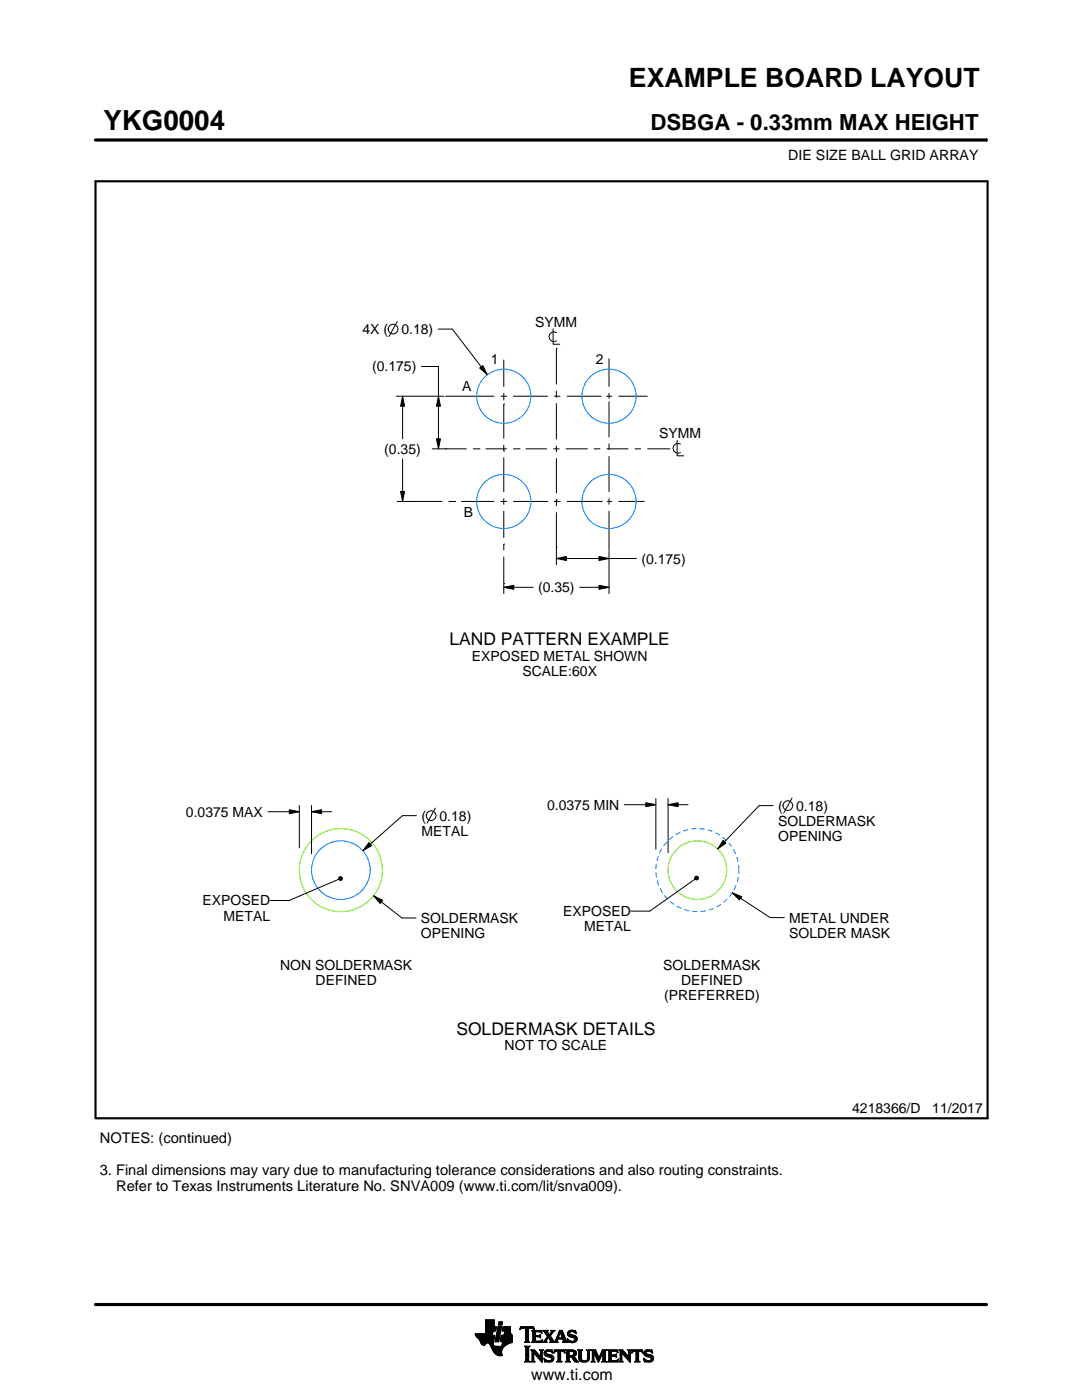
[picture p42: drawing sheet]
<svg xmlns="http://www.w3.org/2000/svg" width="216mm" height="279mm" viewBox="0 0 216 279" stroke-linecap="round" stroke-linejoin="round" font-family="sans-serif">
<defs><g id="words">
<text font-size="5.5" x="20.6" y="26">YKG0004</text>
<text font-size="5.3" x="125.5" y="17.4">EXAMPLE BOARD LAYOUT</text>
<text font-size="4.4" x="129.8" y="26">DSBGA - 0.33mm MAX HEIGHT</text>
<g font-size="3.5">
<text x="89.7" y="128.7">LAND PATTERN EXAMPLE</text>
<text x="91.1" y="206.5">SOLDERMASK DETAILS</text>
</g>
<text font-size="3.2" x="106" y="275.3">www.ti.com</text>
<g font-size="2.9">
<text x="19.9" y="228.2">NOTES: (continued)</text>
<text x="19.9" y="234.5">3. Final dimensions may vary due to manufacturing tolerance considerations and also routing constraints.</text>
<text x="23.2" y="237.6">Refer to Texas Instruments Literature No. SNVA009 (www.ti.com/lit/snva009).</text>
</g>
<g font-size="2.8">
<text x="157.3" y="32">DIE SIZE BALL GRID ARRAY</text>
<text x="106.8" y="65.2">SYMM</text>
<text x="72.3" y="66.7">4X (</text>
<text x="80.1" y="66.7">0.18)</text>
<text x="74.2" y="74.1">(0.175)</text>
<text x="97.9" y="72.6">1</text>
<text x="118.9" y="72.7">2</text>
<text x="92.2" y="78.1">A</text>
<text x="131.5" y="87.5">SYMM</text>
<text x="76.7" y="90.6">(0.35)</text>
<text x="92.5" y="103.1">B</text>
<text x="128" y="112.5">(0.175)</text>
<text x="107.4" y="118.2">(0.35)</text>
<text x="94.2" y="131.9">EXPOSED METAL SHOWN</text>
<text x="104.2" y="134.9">SCALE:60X</text>
<text x="109.2" y="161.6">0.0375 MIN</text>
<text x="155.3" y="161.8">(</text>
<text x="158.9" y="161.8">0.18)</text>
<text x="37.1" y="163">0.0375 MAX</text>
<text x="84.1" y="166.8">METAL</text>
<text x="84.1" y="163.8">(</text>
<text x="87.7" y="163.8">0.18)</text>
<text x="155.3" y="164.8">SOLDERMASK</text>
<text x="155.3" y="167.8">OPENING</text>
<text x="40.4" y="180.7">EXPOSED</text>
<text x="44.6" y="183.7">METAL</text>
<text x="84" y="184.2">SOLDERMASK</text>
<text x="112.4" y="182.8">EXPOSED</text>
<text x="116.6" y="185.8">METAL</text>
<text x="157.5" y="184.1">METAL UNDER</text>
<text x="84" y="187.2">OPENING</text>
<text x="157.5" y="187.1">SOLDER MASK</text>
<text x="55.9" y="193.5">NON SOLDERMASK</text>
<text x="63" y="196.5">DEFINED</text>
<text x="132.4" y="193.5">SOLDERMASK</text>
<text x="135.9" y="196.5">DEFINED</text>
<text x="132.5" y="199.5">(PREFERRED)</text>
<text x="100.7" y="209.6">NOT TO SCALE</text>
<text x="170" y="222.2">4218366/D</text>
<text x="186" y="222.2">11/2017</text>
</g>
</g></defs>
<g fill="none" stroke="#000" stroke-width=".2">
<path d="M19.1 27.9h177.7M196.8 27.7v.5M79.1 79.1h9.5M79.3 64.2l-1.7 3M80.3 79.1l.4 2h-.8zM80.3 79.1v8.5M84.1 73.1h3.4v16.5M87.5 65.7h2.8l6.9 9.1M87.5 79.1l.4 2h-.8zM88.8 79.1h9.8M95.7 73.4l.6-.4 .9 1.8zM99.9 79.1h1.3"/>
<path d="M100.5 71.8v5.4M100.5 78.4v1.5M102.4 79.1h6.9M110.4 65.6v3.1h1.3M110.6 79.1h1.2M111 79.2h.1M111 69.5h.1M111 69.5v7.2M111 78v1.2M111 66.4a.98 .98 0 0 0-1.5 .8 .98 .98 0 0 0 1.5 .8M113.1 79.1h6.9M121 79.1h1.2"/>
<path d="M121.5 71.5v5.7M121.5 78.4v1.1M123.4 79.1h5.8M79.9 98.1h.8l-.4 2zM80.3 91.6v8.5M86.2 89.6h2.6M87.1 87.6h.8l-.4 2zM88.9 89.6h.1M88.9 89.6h4.2M94.4 89.6h1.2M95.6 89.6h.1M96.9 89.6h4.2"/>
<path d="M100.5 90h.1M100.5 80.6h.1M100.5 80.6v6.9M100.5 88.8v1.2M100.5 91.3v6.9M100.5 99.4v1.3M102.4 89.6h1.2M103.6 89.6h.1M104.9 89.6h4.2M110.4 89.6h1.3M111 99.7h.1M111 80.5v7.2"/>
<path d="M111 88.9v1.3M111 91.5v7M111 99.7v1.3M112.9 89.6h4.4M118.5 89.6h1.3M121 89.6h4.4M121.5 80.1v7.2M121.5 88.5v1.3M121.5 91v7.2M121.5 99.4v1.3M126.6 89.6h1.3M129.2 89.6h4.3"/>
<path d="M133.5 89.6h.1M135.1 87.9v3.1h1.3M135.8 88.6a.98 .98 0 0 0-1.5 .9 .98 .98 0 0 0 1.5 .8M79.3 100.1h2.3M81.7 100.1h.1M81.7 100.1h6.6M89.5 100.1h1.3M90.8 100.1h.1M92 100.1h6.6M99.9 100.1h1.3M100.5 117.2l2-.4v.8zM100.5 108.6h.1"/>
<path d="M100.5 116.5h.1M100.5 102v5.3M100.5 108.6v1.2M100.5 111.1v7.4M100.5 117.2h5.9M102.4 100.1h6.9M110.6 100.1h.1M110.6 100.1h1.3M111 111.5l2-.4v.8zM111 109.2h.1M111 102.2v10.5M111 111.5h16"/>
<path d="M113.1 100.1h6.9M115.7 117.2h5.8M119.5 116.8l2 .4-2 .4zM119.5 111.1l2 .4-2 .4zM120 100.1h.1M121.1 100.1h1.1M121.5 102v7.9M121.5 110v8.5M123.4 100.1h5.2M130.9 159.3v10.2M133.3 159.3v10.9M158 159.3l-1.6 3"/>
<path d="M53.5 162h6.2M57.7 161.6l2 .4-2 .4zM59.7 160.7v8.5M62.2 162l2-.4v.8zM62.2 160.7v9.7M62.2 162h4M67.6 175.5l-9.9 4.2h-3.8M67.6 175.2l.3-.3 .3 .1 .1 .3-.1 .3-.3 .1-.3-.2zM73.6 168.2l.6 .6-1.8 1zM74.5 178.8l1.9 .9-.5 .6zM74.5 178.8l5.7 4.4h2.8M83.1 162.8h-2.8l-7.9 7"/>
<path d="M86.9 161.3l-1.7 3M124.6 160.6h6.3M128.9 160.2l2 .4-2 .4zM133.3 160.6l2-.4v.8zM133.3 160.6h4M138.6 175.1l.3-.3 .3 .1 .2 .3-.2 .3-.3 .1-.3-.2zM138.7 175.5l-9 6.3h-3.8M144.3 167.7l.6 .6-1.7 1.1zM146.1 178.2l1.9 .7-.4 .7zM146.1 178.2l7.6 4.9h2.8M154.3 160.8h-2.8l-8.3 8.6M94.8 266.2h3.5"/>
<path d="M94.8 266.3h3.5M94.9 266.4h3.3M94.9 266.5h3.8l-.2 1.2M94.9 266.5h3.8M95 266.6h3.7M95 266.7h3.7M95.1 266.8h3.6M95.2 266.9h3.4M95.3 267h3.3M95.4 267.1h3.2M95.5 267.2h3.1M95.6 267.3h3"/>
<path d="M95.7 267.4h2.8M95.7 267.5h2.8M95.8 267.6h2.7M95.8 267.7h2.7M95.9 267.8h2.6M95.9 267.9h2.5M95.9 268h2.5M96 268h1.1M96 268.1h1M96.1 268.2h.8M96.1 268.3h.7M96.2 268.4h.6"/>
<path d="M96.3 268.4h.4M96.9 266.1h1.4M96.9 266h1.4M96.9 265.9h1.4M96.9 265.8h1.5M96.9 265.7h1.5M96.9 264.7l2.2 .1-.2 .9h-.5l-.2 .8M96.9 265.6h2M96.9 265.5h2M96.9 265.4h2M96.9 265.3h2.1M96.9 265.2h2.1"/>
<path d="M96.9 265.1h2.1M96.9 265h2.1M96.9 264.9h2.1M96.9 264.8h2.2M96.9 264.6h1.7M96.9 264.5h1.7M96.9 264.4h1.7M96.9 264.3h1.7M96.9 264.2h1.7M96.9 264.1h1.7M96.9 264h1.7M96.9 263.9h1.7"/>
<path d="M96.9 263.8h1.7M96.9 263.7h1.7M96.9 263.6h1.7M96.9 263.5h1.7M96.9 263.4h1.7M97.5 268h.9M97.6 268.1h.8M97.7 268.2h.7M97.7 268.3h.7M97.8 268.4h.6M97.9 268.5h.6M97.9 268.6h.7"/>
<path d="M98 268.7h1.1M98 268.8h2.6M98 268.8h2.5M98.1 268.9h2.3M98.1 269h2.3M98.1 269.1h2.2M98.2 269.2h2.1M98.2 269.2h2M98.2 269.3h2M98.3 269.4h1.9M98.3 269.5h1.8M98.4 269.6h1.7"/>
<path d="M98.4 268v.4l.3 .2 2 .1M98.5 269.7h1.6M98.5 267.7l-.1 .3M98.5 269.8h1.6M98.6 269.9h1.5M98.6 264.8v-1.4h-1.7v2.8h-2.1l.1 .3 .8 .9 .6 1h.4l.5-.4 .4 .1 1 1.8 .8 .6h.8l-.1-1.1 .8-.9M98.6 270h1.5M98.7 270h1.4M98.8 270.1h1.3M98.8 267.7h.7M98.8 267.6h.7M98.8 267.5h.7"/>
<path d="M98.9 270.2h1.2M98.9 267.4h.7M98.9 267.3h.7M98.9 267.2h.7M98.9 267.1h.7M98.9 267h.7M98.9 270.3h1.3M99 266.9h.6M99 266.9h.7M99 266.8h.7M99 266.7h.7M99 266.6h.7"/>
<path d="M99 266.5h.7M99.1 270.4h1.1M99.1 266.4h.7M99.1 266.3h.7M99.1 266.2h.7M99.1 266.1h.7M99.1 266h.7M99.2 265.9h.7M99.2 265.8h.7M99.2 270.4h1M99.2 265.7h.7M99.2 265.6h.7"/>
<path d="M99.2 265.5h.7M99.3 265.4h.6M99.3 265.4h.7M99.3 265.3h.7M99.3 265.2h.7M99.3 265.1h.7M99.3 265h.7M99.4 270.5h.8M99.4 264.9h.7M99.4 264.8h.7M99.4 264.8h.7l-.6 3h-.7zM99.4 264.5l.2-.7h.7l-.2 .7h-.7"/>
<path d="M99.5 264.4h.6M99.5 264.3h.7M99.5 264.2h.7M99.5 264.1h.7M99.5 264h.7M99.5 263.9h.7M99.6 263.8h.7M99.8 270.6h.1M99.8 267.7h2.4M99.8 267.6h2.4M99.8 267.5h2.4M99.9 267.4h2.3"/>
<path d="M99.9 267.3h2.3M99.9 267.2h2.3M99.9 267.1h2.3M99.9 267h2.3M99.9 266.9h2.3M100 266.9h2.2M100 266.8h2.2M100 266.7h2.2M100 266.6h2.2M100 266.5h2.2M100.1 268.6h.7M100.2 268.5h.7"/>
<path d="M100.2 268.4h.8M100.2 268.4h.9M100.2 268.3h1M100.2 268.2h1.2M100.2 265.6h1.6M100.2 268.1h1.4M100.2 265.5h1.6M100.2 268h1.6M100.3 265.4h1.5M100.3 268h1.7M100.3 267.9h1.9M100.3 265.3h1.5"/>
<path d="M100.3 267.8h1.9M100.3 265.2h1.5M100.3 265.1h1.5M100.3 265h1.5M100.4 264.9h1.4M100.4 264.8h1.4M100.6 266.5l.1-.8h-.5l.2-.9h1.4l.1 1.1 .3 .6v1.4l-1.3 .6M100.6 266.4h1.5M100.6 266.3h1.4M100.6 266.2h1.4M100.6 266.1h1.3M100.7 266h1.2"/>
<path d="M100.7 265.9h1.2M100.7 265.8h1.1M100.7 265.7h1.1M102.2 266.5h-2.2l-.2 1.1 .1 .2h.4l-.2 .9M103.7 265.3h.1M103.8 265.2h.2M103.8 265h2.8M103.8 264.9h2.7M103.9 264.8h2.6M104.7 267.8h1M104.7 271.8h1.1M104.7 268.7h1"/>
<path d="M104.8 267.7h.7M104.8 271.7h.8M104.9 265.2h.6M104.9 268.9h.6M104.9 267.6h.6M104.9 267.5l-.2 .3M104.9 267.5h.6M104.9 267.4h.6M104.9 267.3h.6M104.9 267.2h.6M104.9 267.1h.6M104.9 267h.6"/>
<path d="M104.9 266.8h.6M104.9 266.7h.6M104.9 266.6h.6M104.9 266.5h.6M104.9 266.4h.6M104.9 266.3h.6M104.9 266.2h.6M104.9 266.1h.6M104.9 265.9h.6M104.9 265.8h.6M104.9 265.7h.6M104.9 265.6h.6"/>
<path d="M104.9 265.5h.6M104.9 265.4h.6M104.9 265.3h.6M104.9 271.5h.6M104.9 269h.6M104.9 271.4h.6M104.9 271.4v-2.4l-.2-.4h1.1l-.3 .4v2.4M104.9 271.4l-.2 .4h1.1l-.3-.4M104.9 271.3h.6M104.9 271.2h.6M104.9 271.1h.6M104.9 271h.6"/>
<path d="M104.9 270.9h.6M104.9 270.8h.6M104.9 270.6h.6M104.9 270.5h.6M104.9 270.4h.6M104.9 270.3h.6M104.9 270.2h.6M104.9 270.1h.6M104.9 270h.6M104.9 269.9h.6M104.9 269.8h.6M104.9 269.6h.6"/>
<path d="M104.9 269.5h.6M104.9 269.4h.6M104.9 269.3h.6M104.9 269.2h.6M104.9 269.1h.6M105.5 267.5l.2 .3M105.5 267.5v-2.3l.7-.1 .4 .3-.1-.6h-2.6l-.1 .6 .4-.3 .7 .1v2.3M105.7 267.8h-1M105.9 271.8h.8M105.9 269.4h.8M106.1 269.5h.7M106.1 267.8h2"/>
<path d="M106.1 271.7h.5M106.2 269.6h.7M106.2 271.5h.3M106.2 265.6h1.8M106.2 269.8h.8M106.2 271.4h.3M106.2 271.4l-.3 .4h.8l-.2-.4M106.2 271.3h.3M106.2 271.2h.3M106.2 271.1h.3M106.2 271h.3M106.2 270.9h.3"/>
<path d="M106.2 270.8h.3M106.2 270.6h.3M106.2 270.5h.3M106.2 270.4h.3M106.2 270.3h.3M106.2 270.2h.3M106.2 270.1h.3M106.2 270h1M106.2 269.9h.9M106.2 269.8v1.6M106.2 269.8l-.3-.4h.8l1.2 1.4M106.3 267.7h1.8"/>
<path d="M106.3 265.7h1.8M106.3 267.6h.6M106.3 265.8h.6M106.3 267.5l-.2 .3M106.3 267.5h.5M106.3 267.4h.5M106.3 267.3h.5M106.3 267.2h.5M106.3 267.1h.5M106.3 267h.5M106.3 266.8h.5M106.3 266.7h1.6"/>
<path d="M106.3 266.6h1.6M106.3 266.5h.5M106.3 266.4h.5M106.3 266.3h.5M106.3 266.2h.5M106.3 266.1h.5M106.3 265.9h.5M106.4 265.2h.2M106.5 270h.1M106.5 270v1.4M106.5 265.3h.1M106.6 270.1h.7"/>
<path d="M106.7 270.2h.7M106.8 270.3h.7M106.8 265.9l.2-.1h.6l.6 .2-.2-.5h-1.9l.2 .3v1.7M106.8 265.9v.6h.8l.3-.2v.7M106.9 270.4h.7M107 270.5h.7M107.1 270.6h.7M107.2 270.8h1M107.3 270.9h.9M107.4 271h.8M107.5 271.1h.7M107.6 271.2h.6"/>
<path d="M107.6 266.5h.3M107.7 271.3h.5M107.7 269.4h.7M107.7 266.8h.2M107.7 267.6h.5M107.8 266.4h.1M107.8 271.4h.4M107.8 267h.1M107.8 265.8h.3M107.8 269.5h.5M107.9 271.5h.3M107.9 269.6h.3"/>
<path d="M107.9 267l-.3-.2h-.8l.1 .8h.9l.5-.2M107.9 269.8h.3M107.9 270.6h.3M107.9 270.5h.3M107.9 270.4h.3M107.9 270.3h.3M107.9 270.2h.3M107.9 270.1h.3M107.9 270h.3M107.9 269.9h.3M107.9 269.8v1M107.9 269.8l-.2-.4h.7l-.2 .4"/>
<path d="M108 271.7h.2M108 265.9h.1M108 267.5h.2M108.1 271.8h.1M108.1 266.1h.1M108.2 267.4h.1M108.2 269.8v2.1l-1.7-1.9M108.2 267.8h.9M108.3 267.4l-.2 .5-2-.1M108.3 265.6h1M108.5 267.7h.5M108.5 271.1l.8 .4h.5l.2-.2-.1-.3-1-.4-.3-.3 .1-.7 .8-.2 .5 .1 .2-.1 .1 .6-.9-.3-.3 .1-.1 .3 1.3 .4 .2 .6"/>
<path d="M108.5 271.1h.1M108.5 265.7h.7M108.5 271.2h.2M108.6 271.3h.2M108.6 270.1h.4M108.6 270h.4M108.6 270.2h.6M108.6 267.6h.4M108.6 271.4h.4M108.6 269.9h.4M108.6 270.3h1M108.6 265.8h.7"/>
<path d="M108.6 271.5h.8M108.6 269.8h.5M108.7 271.7h1.5M108.7 270.4h1.3M108.7 267.5h.3M108.7 271.8h.1M108.7 265.9h.6M108.7 269.6h1.5M108.8 267.4h.3M108.8 270.5h1.5M108.8 266.1h.6M108.8 269.5h1.4"/>
<path d="M108.8 267.3h.4M108.9 266.2h.6M108.9 267.2h.4M108.9 266.3h.6M108.9 270.6h1.5M109 267.1h.3M109 266.4h1M109.1 271.8h.9M109.1 269.4h.7M109.1 267h.9M109.1 266.5h.8M109.1 267.8h-.9"/>
<path d="M109.2 266.8h.8M109.2 266.6h.6M109.2 266.7h.7M109.2 266.7l-.6 .9-.4 .2M109.3 270.8h1.1M109.5 267.1h.6M109.6 267.2h.6M109.7 271.5h.7M109.7 267.3h.6M109.7 267.8l.2-.1-.5-.8-.4 .8 .1 .1M109.7 267.8h1.6M109.7 266.3h.4"/>
<path d="M109.7 267.4h.6M109.8 270.9h.7M109.8 266.2h.3M109.8 266.6l.9 1.2 1-2.3h.5l.8 2.1 .3 .2M109.8 267.5h.6M109.9 266.1h.3M109.9 269.8h.4M109.9 267.6h.6M109.9 267.7h.7M109.9 271.4h.5M109.9 265.9h.4M110 271h.5"/>
<path d="M110 265.6h.7M110 265.9l-.4 .5-.4-.6 .2-.3h-1.1l.9 1.2M110 265.9l.1-.2-.2-.2h.8l-.9 1.1M110 271.3h.5M110 265.8h.4M110 271.1h.5M110 271.2h.5M110.1 269.4h.1M110.1 265.7h.4M110.1 269.9h.2M110.2 270h.1M110.5 270h.1"/>
<path d="M110.5 269.9h.2M110.5 271.1l-.3 .6-.7 .2-.6-.2-.2 .1-.2-.7M110.5 269.8h.3M110.6 269.6h2.1M110.6 269.5h2M110.6 269.4h2M110.7 267.7h.5M110.8 267.6h.4M110.9 267.5h.3M110.9 267.4h.3M111 267.3h.3M111 267.2h1.8"/>
<path d="M111 267.1h1.8M111.1 267h.3M111.1 271.8h1M111.1 266.8h.4M111.2 266.7h.3M111.2 267.5l.1-.2h1l.1 .2M111.2 267.5v.3h.1M111.2 266.6h.3M111.3 266.5h.3M111.3 271.7h.6M111.3 266.4h.3M111.3 271.5h.6"/>
<path d="M111.3 267.8h-1.6M111.3 269.8h.6M111.4 266.3h.3M111.4 271.4h.5M111.4 271.4l-.1-1.7h-.4l-.4 .4 .2-.7h1.9l.1 .7-.4-.4h-.4v1.7M111.4 270.5h.5M111.4 270.4h.5M111.4 270.3h.5M111.4 270.2h.5M111.4 270.1h.5M111.4 270h.5M111.4 269.9h.5"/>
<path d="M111.4 271.4l-.3 .4h1l-.2-.4M111.4 271.3h.5M111.4 271.2h.5M111.4 271.1h.5M111.4 271h.5M111.4 270.9h.5M111.4 270.8h.5M111.4 270.6h.5M111.4 266.2h.3M111.4 266.1h.4M111.5 265.9h.9M111.5 265.8h.8"/>
<path d="M111.6 265.7h.7M111.6 265.6h.6M111.8 265.9l.4 1.1h-.8zM111.9 266.1h.5M111.9 266.2h.5M111.9 266.3h.6M112 266.4h.5M112 266.5h.6M112.1 266.6h.5M112.1 266.7h.6M112.1 266.8h.6M112.2 267h.5"/>
<path d="M112.2 267.8h1.1M112.3 267.3h.6M112.3 267.4h.6M112.4 267.5h.6M112.4 267.5v.3h-.2M112.4 269.8h.3M112.4 267.6h.6M112.4 267.7h.7M112.6 269.9h.1M112.6 270h.2M112.8 271.8h1M112.8 269.4h1.6"/>
<path d="M113 269.5h1.7M113 271.7h.7M113 269.6h1.9M113 271.5h.6M113 269.8h.6M113 271.4h.6M113 271.4l-.2 .4h1l-.2-.4M113 271.3h.6M113 271.2h.6M113 271.1h.6M113 271h.6M113 270.9h.6"/>
<path d="M113 270.8h1.5M113 270.6h1.6M113 270.5h1.8M113 270.4h.6M113 270.3h.6M113 270.2h.6M113 270.1h.6M113 270h.6M113 269.9h.6M113 269.8v1.6M113 269.8l-.2-.4h1.5l.5 .2 .2 .3v.4l-.2 .3-.4 .1M113.2 267.3h.2"/>
<path d="M113.2 267.4h.3M113.2 266.2h.5M113.2 266.3h.6M113.2 266.1h.5M113.3 267.5h.3M113.3 267.8h-1.1M113.3 266.4h.9M113.3 265.9h.4M113.3 267.6h.6M113.3 266.5h1.3M113.3 267.7h1.6M113.3 265.8h.5"/>
<path d="M113.3 267.8h.2M113.4 266.6h1.5M113.4 265.7h1.5M113.4 265.7l.5-.2 .7 .1 .2-.1 .1 .7-.7-.4h-.4l-.1 .3 .1 .2 .9 .2 .4 .3 .1 .5-.3 .5-.6 .2-.7-.2-.2 .1-.2-.7 .9 .5 .4-.1 .2-.3-.1-.3-1.2-.4-.2-.5zM113.5 266.7h1.5M113.5 265.6h1.4M113.6 271.4v-.6h.4l.7 .9 .8 .1M113.6 269.9l.1-.2 .7 .2v.4l-.4 .2M113.6 269.9v.6M113.7 267.8h1.1M113.8 266.8h1.3M113.8 265.5h.6"/>
<path d="M114 268h.4M114.1 270.9h.6M114.2 271h.6M114.2 271.1h.7M114.3 271.2h.6M114.3 267h.8M114.3 269.8h.7M114.3 270.4h.6M114.4 271.3h.6M114.4 270.7l1.1 1.1M114.4 270.7h.1M114.4 271.4h.7"/>
<path d="M114.4 269.9h.6M114.4 270.3h.6M114.5 267.6h.5M114.5 270.2h.5M114.5 270h.5M114.5 265.8h.4M114.5 270.1h.5M114.5 271.5h.7M114.6 271.7h.7M114.6 267.1h.6M114.6 267.5h.5M114.7 267.2h.5"/>
<path d="M114.7 267.4h.5M114.7 265.9h.3M114.7 267.3h.5M114.7 271.8h.8M114.8 266.1h.2M114.9 266.2h.1M115.3 269.4h.9M115.4 269.5h.7M115.5 269.6h.5M115.5 269.8h.5M115.5 269.8v1.4l.4 .5 .6 .2 .6-.1 .4-.3 .1-.5M115.5 271h.5"/>
<path d="M115.5 270.9h.5M115.5 270.8h.5M115.5 270.6h.5M115.5 270.5h.5M115.5 270.4h.5M115.5 270.3h.5M115.5 270.2h.5M115.5 270.1h.5M115.5 270h.5M115.5 269.9h.5M115.5 269.8l-.2-.4h.9l-.2 .4M115.5 271.1h.5"/>
<path d="M115.5 271.2h.5M115.5 271.3h.6M115.6 271.4h.6M115.7 271.5h.8M115.8 271.7h1.5M116 271l.2 .4 .4 .2 .5-.2 .2-.4M116 269.8v1.2M116 271.8h1.1M116.8 271.5h.6M117 269.4h.8M117.1 271.4h.4M117.2 269.5h.5"/>
<path d="M117.2 271.3h.4M117.2 269.6h.4M117.2 271.2h.4M117.2 271.1h.4M117.3 269.8h.3M117.3 271h.3M117.3 270.9h.3M117.3 270.8h.3M117.3 270.6h.3M117.3 270.5h.3M117.3 270.4h.3M117.3 270.3h.3"/>
<path d="M117.3 270.2h.3M117.3 270.1h.3M117.3 270h.3M117.3 269.9h.3M117.6 269.8l.2-.4h-.8l.2 .3 .1 1.3M117.6 269.8v1.2M118 271.8h.7M118 269.4h.8M118.1 269.5h.8M118.1 271.7h.5M118.2 269.6h.7M118.2 271.5h.3"/>
<path d="M118.2 269.8h.8M118.2 271.4h.3M118.2 269.8l-.2-.4h.8l.7 1.6 .7-1.6h.9l-.3 .4M118.2 271.4l-.2 .4h.7l-.2-.4M118.2 271.3h.3M118.2 271.2h.3M118.2 271.1h.3M118.2 271h.3M118.2 270.9h.3M118.2 270.8h.3M118.2 270.6h.3M118.2 270.5h.3"/>
<path d="M118.2 270.4h.3M118.2 270.3h.3M118.2 270.2h.3M118.2 270.1h.3M118.2 270h.9M118.2 269.9h.8M118.2 269.8v1.6M118.6 270.1h.5M118.6 270.2h.6M118.7 270.3h.5M118.7 270.4h.6M118.8 270.5h.5"/>
<path d="M118.8 270.6h.6M118.9 270.8h.5M118.9 270.9h.6M119 271h.8M119 271.1h.8M119.1 271.2h.6M119.1 271.3h.6M119.2 271.4h.4M119.2 271.5h.4M119.3 271.7h.2M119.3 271.8h.2M119.6 270.9h.3"/>
<path d="M119.6 270.8h.3M119.7 270.6h.3M119.7 270.5h.3M119.8 270.4h.3M119.8 270.3h.3M119.9 270.2h.3M119.9 270.1h.3M120 270h.8M120 269.9h.8M120 269.8h.8M120.1 271.8h1M120.1 269.6h.7"/>
<path d="M120.1 269.5h.8M120.2 269.4h.9M120.2 271.7h.7M120.3 271.5h.5M120.3 271.4h.5M120.3 271.4l-.2 .4h1l-.3-.4M120.3 271.4v-1.5l-.9 2-.9-2v1.5M120.3 271.3h.5M120.3 271.2h.5M120.3 271.1h.5M120.3 271h.5M120.3 270.9h.5"/>
<path d="M120.3 270.8h.5M120.3 270.6h.5M120.3 270.5h.5M120.3 270.4h.5M120.3 270.3h.5M120.3 270.2h.5M120.3 270.1h.5M120.8 269.8v1.6M121.2 271.8h2M121.2 269.4h1.9M121.4 269.5h1.8M121.4 271.7h1.9"/>
<path d="M121.5 269.6h1.7M121.5 271.5h1.8M121.5 269.8h.5M121.5 271.4h.5M121.5 269.8l-.3-.4h1.9l.2 .6M121.5 269.9h.5M121.5 269.8v1.6M121.5 271.3h.5M121.5 271.2h.5M121.5 271.1h.5M121.5 271h.5M121.5 270.9h.5"/>
<path d="M121.5 270.8h.5M121.5 270.6h1.5M121.5 270.5h1.5M121.5 270.4h1.5M121.5 270.3h.5M121.5 270.2h.5M121.5 270.1h.5M121.5 270h.5M122.6 270.4l.4-.2v.7l-.2-.2h-.8v.8h.2M122.9 270.8h.1M122.9 270.3h.1M123 269.8h.3"/>
<path d="M123.1 271.4h.3M123.2 269.9h.1M123.3 270h.1M123.3 270l-.4-.3h-.8l-.1 .7M123.3 271.3h.1M123.4 271.2h.1M123.4 271.2l-.2 .6h-2l.3-.4M123.4 271.2l-.3 .3h-.4M123.5 271.8h.8M123.5 269.4h.7M123.6 269.5h.7M123.7 271.7h.5"/>
<path d="M123.7 269.6h.7M123.7 271.5h.4M123.7 269.8h.8M123.7 271.4h.4M123.7 271.4l-.2 .4h.8l-.2-.4M123.7 271.3h.4M123.7 271.2h.4M123.7 271.1h.4M123.7 271h.4M123.7 270.9h.4M123.7 270.8h.4M123.7 270.6h.4"/>
<path d="M123.7 270.5h.4M123.7 270.4h.4M123.7 270.3h.4M123.7 270.2h.4M123.7 270.1h.4M123.7 270h1M123.7 269.9h.9M123.7 269.8v1.6M123.7 269.8l-.2-.4h.7l1.2 1.4 .1-1M124.1 270v1.4M124.1 270h.1M124.2 270.1h.6"/>
<path d="M124.2 270.2h.7M124.3 270.3h.7M124.4 270.4h.7M124.5 270.5h.7M124.6 270.6h.7M124.7 270.8h1.1M124.8 270.9h1M124.9 271h.9M125 271.1h.8M125.1 271.2h.7M125.2 271.3h.6M125.2 269.4h.8"/>
<path d="M125.3 271.4h.5M125.4 269.5h.5M125.4 271.5h.4M125.4 269.6h.4M125.5 269.8h.3M125.5 269.8l-.3-.4h.8l-.2 .4M125.5 270.4h.3M125.5 270.3h.3M125.5 270.2h.3M125.5 270.1h.3M125.5 270h.3M125.5 269.9h.3"/>
<path d="M125.5 270.6h.3M125.5 270.5h.3M125.5 271.7h.3M125.6 271.8h.2M125.8 269.8v2.1l-1.7-1.9M126 270h.1M126.1 269.9h.1M126.1 269.8h.3M126.1 269.6h2.1M126.2 269.5h2M126.2 269.4h2M126.6 271.8h1.1"/>
<path d="M126.9 271.7h.6M126.9 271.5h.5M126.9 269.8h.5M126.9 271.4h.5M126.9 271.4v-1.7h-.5l-.3 .4 .1-.7h1.9l.2 .7-.4-.4h-.5v1.7M126.9 270.5h.5M126.9 270.4h.5M126.9 270.3h.5M126.9 270.2h.5M126.9 270.1h.5M126.9 270h.5M126.9 269.9h.5"/>
<path d="M126.9 271.4l-.3 .4h1.1l-.3-.4M126.9 271.3h.5M126.9 271.2h.5M126.9 271.1h.5M126.9 271h.5M126.9 270.9h.5M126.9 270.8h.5M126.9 270.6h.5M128 269.8h.3M128.1 269.9h.2M128.2 270h.1M128.4 271.1h.1"/>
<path d="M128.4 271.2h.2M128.5 271.3h.2M128.5 270.1h.4M128.5 270h.4M128.5 270.2h.6M128.5 271.4h.4M128.5 269.9h.4M128.5 270.3h1M128.5 271.5h.8M128.5 269.8h.5M128.6 271.7h1.5M128.6 270.4h1.3"/>
<path d="M128.6 271.8h.1M128.6 269.6h1.5M128.7 270.5h1.5M128.7 269.5h1.4M128.8 270.6h1.5M128.9 271.8h1M129 269.4h.7M129.1 270.8l-.6-.4 .1-.7 .5-.3 .8 .1 .2-.1 .1 .7-.8-.4-.4 .1-.1 .2 1.3 .5 .2 .6M129.1 270.8l.8 .2v.4l-.7 .1-.8-.4M129.2 270.8h1.1M129.6 271.5h.7M129.6 270.9h.8"/>
<path d="M129.8 269.8h.4M129.8 271.4h.5M129.9 271h.5M129.9 271.3h.5M129.9 271.1h.5M129.9 271.2h.5M129.9 269.4h.2M130 269.9h.2M130.1 270h.1M130.4 271.1l-.3 .6-.7 .2-.6-.2-.2 .1-.2-.7"/>
<circle cx="78.4" cy="65.7" r=".98"/>
<circle cx="86" cy="162.8" r=".98"/>
<circle cx="157.2" cy="160.8" r=".98"/>
</g>
<g fill="#000">
<path d="M80.3 79.1l.4 2h-.8zM87.5 79.1l.4 2h-.8zM95.7 73.4l.6-.4 .9 1.8zM87.1 87.6h.8l-.4 2zM79.9 98.1h.8l-.4 2zM100.5 117.2l2-.4v.8zM111 111.5l2-.4v.8zM119.5 116.8l2 .4-2 .4zM119.5 111.1l2 .4-2 .4zM57.7 161.6l2 .4-2 .4zM62.2 162l2-.4v.8zM67.6 175.2l.3-.3 .3 .1 .1 .3-.1 .3-.3 .1-.3-.2z"/>
<path d="M73.6 168.2l.6 .6-1.8 1zM74.5 178.8l1.9 .9-.5 .6zM128.9 160.2l2 .4-2 .4zM133.3 160.6l2-.4v.8zM138.6 175.1l.3-.3 .3 .1 .2 .3-.2 .3-.3 .1-.3-.2zM144.3 167.7l.6 .6-1.7 1.1zM146.1 178.2l1.9 .7-.4 .7z"/>
</g>
<path d="M19.1 36.2h178v187h-178z" fill="none" stroke="#000" stroke-width=".43"/>
<path d="M19 27.9h177.8M19 260.3h177.8" fill="none" stroke="#000" stroke-width=".63"/>
<g fill="none" stroke="#0080ff" stroke-width=".2">
<circle cx="100.5" cy="79.1" r="5.4"/>
<circle cx="121.5" cy="79.1" r="5.4"/>
<circle cx="100.5" cy="100.1" r="5.4"/>
<circle cx="121.5" cy="100.1" r="5.4"/>
<circle cx="68" cy="173.7" r="5.9"/>
</g>
<g fill="none" stroke="#6ef200" stroke-width=".2">
<circle cx="68" cy="173.7" r="8.3"/>
<circle cx="139.2" cy="173.7" r="5.9"/>
</g>
<path d="M147.4 173.7a8.3 8.3 0 0 0-12.1-7.4 8.3 8.3 0 0 0-.9 14.1 8.3 8.3 0 0 0 13-5.6v-1.1" fill="none" stroke="#0080ff" stroke-width=".2" stroke-dasharray="1 .7" stroke-linecap="butt"/>
<use href="#words"/>
</svg>
